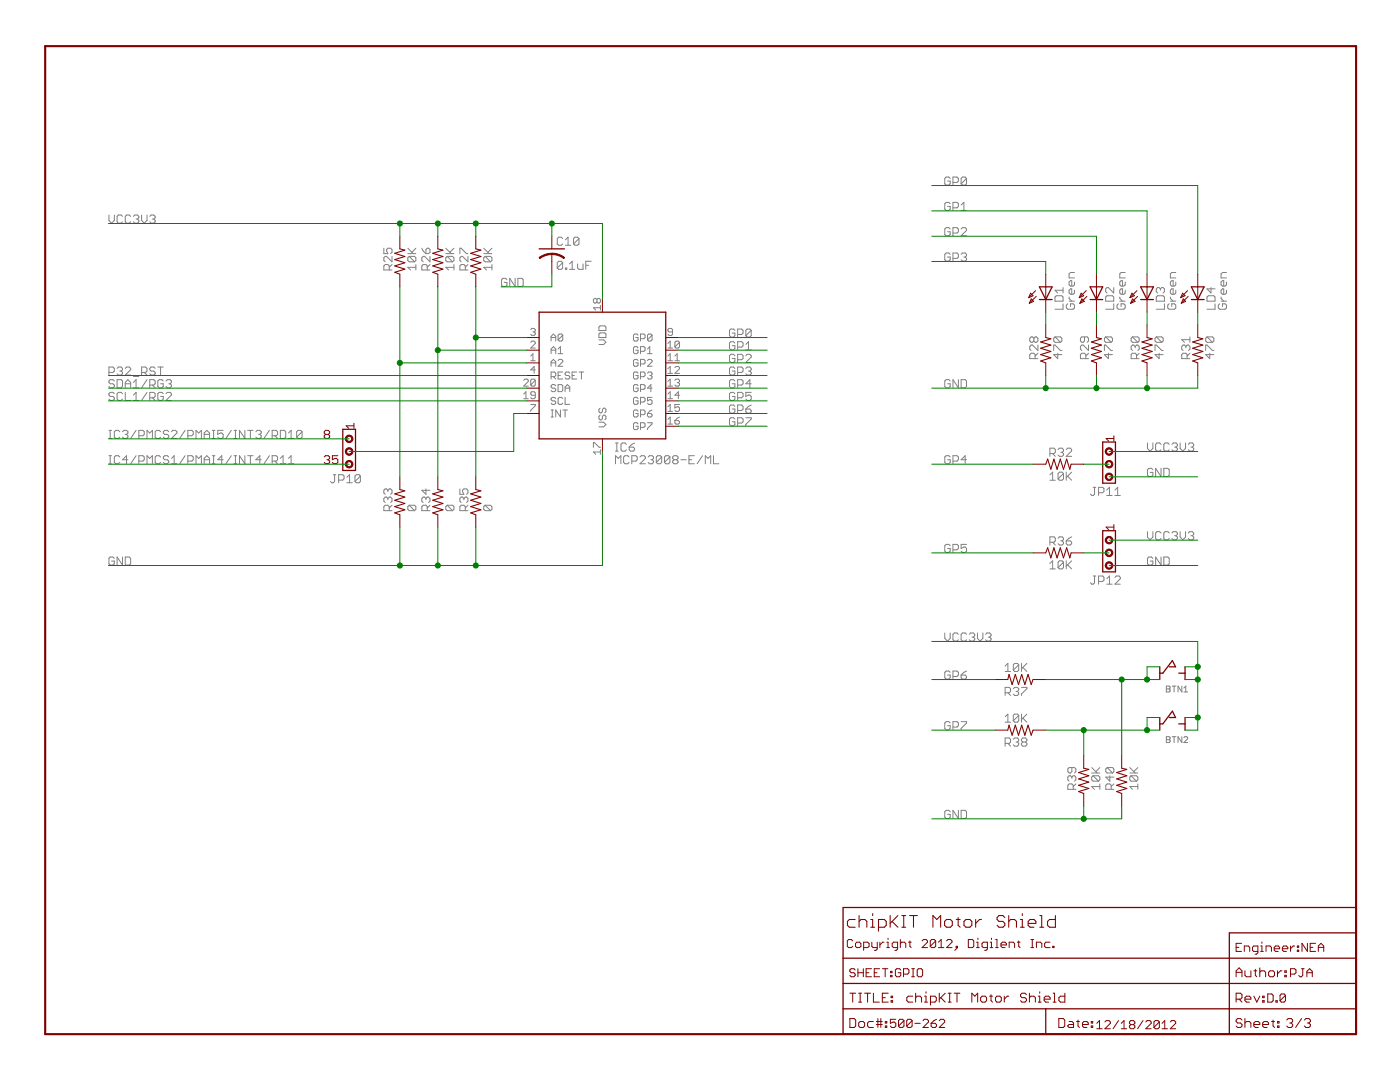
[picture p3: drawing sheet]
<svg xmlns="http://www.w3.org/2000/svg" width="279mm" height="216mm" viewBox="0 0 279 216" stroke-linecap="round" stroke-linejoin="round" font-family="sans-serif">
<g fill="none" stroke="#808080" stroke-width=".2">
<path d="M189.6 35.6l-.2-.3h-.6l-.2 .3v1.1l.2 .2h.6l.2-.2v-.6h-.5M190.2 36.4h.8l.3-.3v-.5l-.3-.3h-.8v1.6M192.9 35.6l-.3-.3h-.5l-.3 .3v1.1M192.9 35.6v1.1l-.3 .2h-.5l-.3-.2M192.9 35.6l-1.1 1.1M21.7 42.9v1.1l.6 .5 .5-.5v-1.1M24.4 43.2l-.2-.3h-.6l-.2 .3v1.1l.2 .2h.6l.2-.2M26.1 43.2l-.3-.3h-.5l-.3 .3v1.1l.3 .2h.5l.3-.2M26.6 43.2l.3-.3h.5l.3 .3v.3l-.3 .2M27.2 43.7h.2M27.4 43.7l.3 .3v.3l-.3 .2h-.5l-.3-.2M28.3 42.9v1.1l.5 .5 .5-.5v-1.1"/>
<path d="M29.9 43.2l.2-.3h.6l.3 .3v.3l-.3 .2M30.4 43.7h.3M30.7 43.7l.3 .3v.3l-.3 .2h-.6l-.2-.2M76.6 49.5v1.1h.8l-.2-.8 .2-.3h.6l.2 .3v.6l-.2 .2M77.7 53.9v-.8l-.3-.3h-.5l-.3 .3v.8h1.6M78.2 51.2v1l-1-1h-.3l-.3 .2v.6l.3 .2M78.2 52.8l-.5 .5M81.4 50.6h1.6M81.4 49.5l1.1 1.1M81.7 51.2l-.3 .2v.6l.3 .2h1M81.7 51.2h1l.3 .2v.6l-.3 .2M81.7 51.2l1 1"/>
<path d="M83 52.8v1.1M83 53.3h-1.6l.5 .6M83 49.5l-.8 .9M84.2 49.5l.3 .6 .5 .5M85.3 49.5h.2l.3 .3v.6l-.3 .2h-.5v-.8zM85.3 53.9v-.8l-.3-.3h-.5l-.3 .3v.8h1.6M85.8 51.2v1l-1.1-1h-.2l-.3 .2v.6l.3 .2M85.8 52.8l-.5 .5M89 50.6h1.6M89 49.5l1 1.1M89.2 51.2l-.2 .2v.6l.2 .2h1.1M89.2 51.2h1.1l.3 .2v.6l-.3 .2"/>
<path d="M89.2 51.2l1.1 1M90.6 52.8v1.1M90.6 53.3h-1.6l.5 .6M90.6 49.5l-.8 .9M91.8 50.6v-1.1h.2l1.1 1.1h.3M92.9 53.9v-.8l-.3-.3h-.6l-.2 .3v.8h1.6M93.4 51.2v1l-1.1-1h-.3l-.2 .2v.6l.2 .2M93.4 52.8l-.5 .5M96.5 50.6h1.7M96.5 49.5l1.1 1.1M96.8 51.2l-.3 .2v.6l.3 .2h1.1M96.8 51.2h1.1l.3 .2v.6l-.3 .2"/>
<path d="M96.8 51.2l1.1 1M98.2 52.8v1.1M98.2 53.3h-1.7l.6 .6M98.2 49.5l-.8 .9M101.2 55.8l-.3-.3h-.5l-.3 .3v1.1l.3 .3h.5l.3-.3v-.6h-.6M102.8 55.5v1.7l-1.1-1.7v1.7M103.4 55.5h.8l.2 .3v1.1l-.2 .3h-.8zM112.3 47.6l-.3-.3h-.5l-.3 .3v1.1l.3 .2h.5l.3-.2M112.3 52.4l-.3-.3h-.5l-.3 .3v1.1M112.3 52.4v1.1l-.3 .2h-.5l-.3-.2M112.3 52.4l-1.1 1.1M112.8 53.5h.3v.2h-.3z"/>
<path d="M112.8 48.9h1.1M112.8 47.9l.6-.6v1.6M113.6 53.7h1.1M113.6 52.7l.6-.6v1.6M115.3 52.7v.8l.2 .2h.9v-1M115.5 47.6l-.2-.3h-.6l-.2 .3v1.1M115.5 47.6v1.1l-.2 .2h-.6l-.2-.2M115.5 47.6l-1 1.1M116.9 52.9h.6M118 52.1h-1.1v1.6M119.1 59.8l-.2-.3h-.2l-.3 .3v.4l.3 .3h.2l.2-.3M119.1 59.8l.3-.3h.2l.2 .3v.4l-.2 .3h-.2l-.3-.3"/>
<path d="M119.1 59.8v.4M189.6 40.6l-.2-.2h-.6l-.2 .2v1.1l.2 .3h.6l.2-.3v-.5h-.5M189.6 45.7l-.2-.3h-.6l-.2 .3v1.1l.2 .3h.6l.2-.3v-.6h-.5M189.6 50.8l-.2-.3h-.6l-.2 .3v1l.2 .3h.6l.2-.3v-.5h-.5M190.2 41.5h.8l.3-.3v-.6l-.3-.2h-.8v1.6M190.2 46.5h.8l.3-.3v-.5l-.3-.3h-.8v1.7M190.2 51.6h.8l.3-.3v-.5l-.3-.3h-.8v1.6M191.8 45.7l.3-.3h.5l.3 .3v.3l-1.1 1.1h1.1M191.8 50.8l.3-.3h.5l.3 .3v.2l-.3 .3M191.8 42h1.1M191.8 40.9l.6-.5v1.6M192.4 51.3h.2"/>
<path d="M192.6 51.3l.3 .3v.2l-.3 .3h-.5l-.3-.3M210.5 59.3l.3-.3h1.1l.3 .3v.8h-1.7zM212.2 57.4v1.1M212.2 57.9h-1.7l.6 .6M213.4 59.3v.2l.5 .6M214.4 56.3v.5l-.2 .3h-.6l-.2-.3v-.5l.2-.3h.3v1.1M214.4 57.9v.6l-.2 .2h-.6l-.2-.2v-.6l.2-.3h.3v1.1M214.4 54.4h-.8l-.2 .3v.8h1M220.9 59h1.1l.3 .3v.8h-1.6v-.8zM222.3 57.4v1.1l-1.1-1.1h-.3l-.2 .2v.6l.2 .3M223.5 59.3v.2l.5 .6M224.6 57.9v.6l-.3 .2h-.6l-.2-.2v-.6l.2-.3h.3v1.1"/>
<path d="M224.6 56.3v.5l-.3 .3h-.6l-.2-.3v-.5l.2-.3h.3v1.1M224.6 54.4h-.9l-.2 .3v.8h1.1M230.8 59.3l.2-.3h1.1l.3 .3v.8h-1.6zM231.6 57.6l-.3-.2h-.3l-.2 .2v.6l.2 .3M231.6 57.6l.2-.2h.3l.3 .2v.6l-.3 .3M231.6 57.6v.3M233.6 59.3v.2l.5 .6M234.7 57.9v.6l-.3 .2h-.6l-.2-.2v-.6l.2-.3h.3v1.1M234.7 56.3v.5l-.3 .3h-.6l-.2-.3v-.5l.2-.3h.3v1.1M234.7 54.4h-.9l-.2 .3v.8h1.1M240.9 59.3l.3-.3h1l.3 .3v.8h-1.6zM241.7 57.4v1.1l-.8-.9h1.6"/>
<path d="M243.7 59.3v.2l.5 .6M244.8 57.9v.6l-.3 .2h-.5l-.3-.2v-.6l.3-.3h.2v1.1M244.8 56.3v.5l-.3 .3h-.5l-.3-.3v-.5l.3-.3h.2v1.1M244.8 54.4h-.8l-.3 .3v.8h1.1M21.7 74.3h.8l.3-.3v-.5l-.3-.3h-.8v1.6M22.8 76l-.3-.2h-.5l-.3 .2v.3l.3 .3h.5l.3 .2v.3l-.3 .3h-.5l-.3-.3M22.8 78.5l-.3-.2h-.5l-.3 .2v.3l.3 .3h.5l.3 .3v.2l-.3 .3h-.5l-.3-.3M23.4 75.8h.8l.2 .2v1.1l-.2 .3h-.8zM23.4 73.5l.2-.3h.6l.2 .3v.3l-.2 .2M23.9 74h.3M24.2 74l.2 .3v.3l-.2 .2h-.6l-.2-.2M24.4 78.5l-.2-.2h-.6l-.2 .2v1.1l.2 .3h.6l.2-.3"/>
<path d="M25 76.6h1.1M25 77.4v-1.1l.5-.5 .6 .5v1.1M25 78.3v1.6h1.1M25 73.5l.3-.3h.5l.3 .3v.3l-1.1 1h1.1M26.6 75.1h1.1M26.6 77.4h1.1M26.6 79.9h1.1M26.6 76.3l.6-.5v1.6M26.6 78.8l.6-.5v1.6M28.3 74.3h.8l.2-.3v-.5l-.2-.3h-.8v1.6M28.8 74.3l.5 .5M29.3 75.8l-1 1.6"/>
<path d="M29.3 78.3l-1 1.6M29.9 76.8h.8l.3-.2v-.6l-.3-.2h-.8v1.6M29.9 79.4h.8l.3-.3v-.6l-.3-.2h-.8v1.6M30.4 76.8l.6 .6M30.4 79.4l.6 .5M31 73.5l-.3-.3h-.6l-.2 .3v.3l.2 .2h.6l.3 .3v.3l-.3 .2h-.6l-.2-.2M31.5 73.2h1.1M32 73.2v1.6M32.6 76l-.3-.2h-.5l-.3 .2v1.1l.3 .3h.5l.3-.3v-.5h-.6M32.6 78.5l-.3-.2h-.5l-.3 .2v1.1l.3 .3h.5l.3-.3v-.5h-.6M33.1 76l.3-.2h.6l.2 .2v.3l-.2 .3M33.1 78.5l.3-.2h.6l.2 .2v.3l-1.1 1.1h1.1"/>
<path d="M33.7 76.6h.3M34 76.6l.2 .2v.3l-.2 .3h-.6l-.3-.3M104.5 75.9l.3-.3h.4l.2 .3v.2l-.9 .9h.9M104.5 78.6l.5-.4v1.4M104.5 79.6h.9M105.9 68.3l.2-.2h.5l.2 .2v.2l-.9 .9h.9M105.9 65.8l.2-.3h.5l.2 .3v.2l-.2 .2M105.9 71.1l.5-.5v1.4M105.9 72h.9M106.4 66.2h.2M106.6 66.2l.2 .3v.2l-.2 .2h-.5l-.2-.2M106.8 75.9v.9l-.2 .2h-.5l-.2-.2"/>
<path d="M106.8 78.9h-.7l-.2-.3 .2-.4h.5l.2 .2v.9l-.2 .3h-.5l-.2-.3M106.8 75.9l-.2-.3h-.5l-.2 .3v.9M106.8 73.8h-.9l.7-.7v1.4M106.8 75.9l-.9 .9M110 67.4h.9M110 68.1v-1l.4-.4 .5 .4v1M110 70.6v-1l.4-.4 .5 .4v1M110 73.1v-.9l.4-.5 .5 .5v.9M110 75.2h.7l.2-.3v-.4l-.2-.3h-.7v1.4M110 69.9h.9M110 72.4h.9M110.4 75.2l.5 .4"/>
<path d="M110.9 77l-.2-.2h-.5l-.2 .2v.2l.2 .2h.5l.2 .3v.2l-.2 .2h-.5l-.2-.2M110.9 79.5l-.2-.2h-.5l-.2 .2v.3l.2 .2h.5l.2 .2v.3l-.2 .2h-.5l-.2-.2M111.4 71.9l.2-.2h.5l.2 .2v.3l-.9 .9h.9M111.4 76.8h.7l.2 .2v.9l-.2 .2h-.7zM111.4 69.6l.4-.4v1.4M111.4 70.6h.9M111.4 74.9h.4M112.3 66.9v.9l-.2 .3h-.5l-.2-.3M112.3 66.9l-.2-.2h-.5l-.2 .2v.9M112.3 74.2h-.9v1.4h.9M112.3 79.5l-.2-.2h-.5l-.2 .2v1l.2 .2h.5l.2-.2M112.3 66.9l-.9 .9"/>
<path d="M112.8 78.1v-.9l.4-.4 .5 .4v.9M112.8 79.3v1.4h.9M112.8 77.4h.9M113.7 74.5l-.2-.3h-.5l-.2 .3v.2l.2 .2h.5l.2 .3v.2l-.2 .2h-.5l-.2-.2M114.2 74.9h.4M115.1 74.2h-.9v1.4h.9M115.6 74.2h.9M116 74.2v1.4M119.5 67.8h1l.4 .5-.4 .4h-1M119.5 66.7l.3-.3h.9l.2 .3v.7h-1.4zM119.5 65.3l.3-.3h.9l.2 .3v.7h-1.4zM119.8 61.4h-1.4l.5 .5"/>
<path d="M119.8 60.9v1M127.3 66.9l-.2-.2h-.4l-.3 .2v.9l.3 .3h.4l.2-.3v-.4h-.4M127.3 69.4l-.2-.2h-.4l-.3 .2v.9l.3 .3h.4l.2-.3v-.4h-.4M127.3 71.9l-.2-.2h-.4l-.3 .2v1l.3 .2h.4l.2-.2v-.5h-.4M127.3 74.5l-.2-.3h-.4l-.3 .3v.9l.3 .2h.4l.2-.2v-.5h-.4M127.3 77l-.2-.2h-.4l-.3 .2v.9l.3 .2h.4l.2-.2v-.5h-.4M127.3 79.5l-.2-.2h-.4l-.3 .2v1l.3 .2h.4l.2-.2v-.5h-.4M127.8 75.2h.7l.2-.3v-.4l-.2-.3h-.7v1.4M127.8 67.6h.7l.2-.2v-.5l-.2-.2h-.7v1.4M127.8 72.6h.7l.2-.2v-.5l-.2-.2h-.7v1.4M127.8 77.7h.7l.2-.3v-.4l-.2-.2h-.7v1.3M127.8 70.1h.7l.2-.2v-.5l-.2-.2h-.7v1.4"/>
<path d="M129.2 71.9l.2-.2h.5l.2 .2v.3l-.9 .9h.9M129.2 74.5l.2-.3h.5l.2 .3v.2l-.2 .2M129.2 70.6h.9M129.2 69.6l.5-.4v1.4M129.7 74.9h.2M129.9 74.9l.2 .3v.2l-.2 .2h-.5l-.2-.2M130.1 66.9l-.2-.2h-.5l-.2 .2v.9M130.1 66.9v.9l-.2 .3h-.5l-.2-.3M130.1 77.4h-.9l.7-.6v1.3M130.1 79.3h-.9v.7l.5-.2h.2l.2 .2v.5l-.2 .2h-.5l-.2-.2M130.1 66.9l-.9 .9M133.3 69.4h.9"/>
<path d="M133.3 72h.9M133.3 77h.9M133.3 79.6h.9M133.3 68.5l.5-.4v1.3M133.3 71.1l.5-.5v1.4M133.3 73.6l.5-.5v1.4M133.3 76.1l.5-.5v1.4M133.3 78.6l.5-.4v1.4M133.3 74.5h.9M134.2 66.2h-.7l-.2-.2v-.2l.2-.3h.5l.2 .3v.9l-.2 .2h-.5l-.2-.2M134.7 72h.9M134.7 75.9l.2-.3h.5l.2 .3v.2l-.2 .2"/>
<path d="M134.7 73.3l.2-.2h.5l.2 .2v.3l-.9 .9h.9M134.7 71.1l.4-.5v1.4M135.1 76.3h.3M135.4 76.3l.2 .3v.2l-.2 .2h-.5l-.2-.2M135.6 68.3l-.2-.2h-.5l-.2 .2v.9M135.6 68.3v.9l-.2 .2h-.5l-.2-.2M135.6 78.9h-.9l.7-.7v1.4M135.6 68.3l-.9 .9M146.7 78.5l-.3-.2h-.5l-.3 .2v1.1l.3 .3h.5l.3-.3v-.5h-.6M146.7 71l-.3-.3h-.5l-.3 .3v1.1l.3 .2h.5l.3-.2v-.6h-.6M146.7 76l-.3-.2h-.5l-.3 .2v1.1l.3 .3h.5l.3-.3v-.5h-.6M146.7 65.9l-.3-.2h-.5l-.3 .2v1.1l.3 .3h.5l.3-.3v-.5h-.6"/>
<path d="M146.7 68.5l-.3-.3h-.5l-.3 .3v1l.3 .3h.5l.3-.3v-.5h-.6M146.7 73.5l-.3-.3h-.5l-.3 .3v1.1l.3 .2h.5l.3-.2v-.6h-.6M147.2 66.7h.8l.3-.2v-.6l-.3-.2h-.8v1.6M147.2 76.8h.8l.3-.2v-.6l-.3-.2h-.8v1.6M147.2 79.4h.8l.3-.3v-.6l-.3-.2h-.8v1.6M147.2 69.3h.8l.3-.3v-.5l-.3-.3h-.8v1.6M147.2 71.8h.8l.3-.3v-.5l-.3-.3h-.8v1.6M147.2 74.3h.8l.3-.3v-.5l-.3-.3h-.8v1.6M148.8 71l.3-.3h.5l.3 .3v.2l-1.1 1.1h1.1M148.8 73.5l.3-.3h.5l.3 .3v.3l-.3 .2M148.8 69.8h1.1M148.8 68.7l.6-.5v1.6"/>
<path d="M149.4 74h.2M149.6 74l.3 .3v.3l-.3 .2h-.5l-.3-.2M149.9 78.3h-1.1v.8l.8-.3 .3 .3v.5l-.3 .3h-.5l-.3-.3M149.9 76.6h-1.1l.8-.8v1.6M149.9 65.9l-.3-.2h-.5l-.3 .2v1.1M149.9 65.9v1.1l-.3 .3h-.5l-.3-.3M149.9 65.9l-1.1 1.1M189.6 76l-.2-.2h-.6l-.2 .2v1.1l.2 .3h.6l.2-.3v-.5h-.5M191.3 75.8v1.6l-1.1-1.6v1.6M191.8 75.8h.8l.3 .2v1.1l-.3 .3h-.8zM206.3 67.5l-.2-.3h-.3l-.3 .3v.5l.3 .3h.3l.2-.3M206.3 67.5l.3-.3h.3l.2 .3v.5l-.2 .3h-.3l-.3-.3"/>
<path d="M206.3 67.5v.5M206.6 71.6v-.8l-.3-.3h-.5l-.3 .3v.8h1.6M207.1 68.9v1l-1-1h-.3l-.3 .2v.6l.3 .2M207.1 70.5l-.5 .5M210.3 69.9v-1h.3l1 1h.3M210.6 67.2l-.3 .3v.5l.3 .3h1M210.6 67.2h1l.3 .3v.5l-.3 .3M210.6 67.2l1 1.1M211.1 70.5v1.1l-.8-.8h1.6M212.2 60.6v1.1h-1.7M213.1 60.6l-.3 .3v.5l.3 .3h1.1l.2-.3v-.5l-.2-.3h-.6v.6M213.4 60.1h1"/>
<path d="M216.4 67.2v.8l-.2 .3h-.3l-.3-.3v-.5l.3-.3h1.1l.2 .3v.5l-.2 .3M216.7 71.6v-.8l-.3-.3h-.5l-.3 .3v.8h1.6M217.2 68.9v1l-1-1h-.3l-.3 .2v.6l.3 .2M217.2 70.5l-.5 .5M220.4 69.9v-1h.3l1 1h.3M220.7 67.2l-.3 .3v.5l.3 .3h1M220.7 67.2h1l.3 .3v.5l-.3 .3M220.7 67.2l1 1.1M221.2 70.5v1.1l-.8-.8h1.6M222.3 60.6v1.1h-1.6M223.2 60.6l-.3 .3v.5l.3 .3h1.1l.3-.3v-.5l-.3-.3h-.6v.6M223.5 60.1h1.1"/>
<path d="M226 67.2l-.3 .3v.5l.3 .3h1.1M226 67.2h1.1l.3 .3v.5l-.3 .3M226 67.2l1.1 1.1M226.5 69.1l-.2-.2h-.3l-.3 .2v.6l.3 .2M226.5 69.1l.3-.2h.3l.3 .2v.6l-.3 .2M226.5 69.1v.3M226.8 71.6v-.8l-.3-.3h-.5l-.3 .3v.8h1.7M227.4 70.5l-.6 .5M230.5 69.9v-1h.3l1.1 1h.2M230.8 67.2l-.3 .3v.5l.3 .3h1.1M230.8 67.2h1.1l.2 .3v.5l-.2 .3M230.8 67.2l1.1 1.1"/>
<path d="M231.3 70.5v1.1l-.8-.8h1.6M232.4 60.6v1.1h-1.6M233.3 60.6l-.3 .3v.5l.3 .3h1.1l.3-.3v-.5l-.3-.3h-.6v.6M233.6 60.1h1.1M236.7 69.1l-.3-.2h-.3l-.3 .2v.6l.3 .2M236.7 69.1l.2-.2h.3l.3 .2v.6l-.3 .2M236.7 69.1v.3M236.9 71.6v-.8l-.2-.3h-.6l-.3 .3v.8h1.7M237.5 70.5l-.6 .5M237.5 67.2v1.1M237.5 67.8h-1.7l.6 .5M240.6 69.9v-1h.3l1.1 1h.3"/>
<path d="M240.9 67.2l-.3 .3v.5l.3 .3h1.1M240.9 67.2h1.1l.3 .3v.5l-.3 .3M240.9 67.2l1.1 1.1M241.4 70.5v1.1l-.8-.8h1.7M242.5 60.6v1.1h-1.6M243.4 60.6l-.3 .3v.5l.3 .3h1.1l.3-.3v-.5l-.3-.3h-.5v.6M243.7 60.1h1.1M21.7 90.9h.6M21.7 92.5h.6M21.7 87.5h.6M21.7 85.9h.6M22 85.9v1.6"/>
<path d="M22 90.9v1.6M23.9 91.2l-.3-.3h-.5l-.3 .3v1.1l.3 .2h.5l.3-.2M23.9 86.1l-.3-.2h-.5l-.3 .2v1.1l.3 .3h.5l.3-.3M24.4 86.1l.3-.2h.6l.2 .2v.3l-.2 .3M25 86.7h.3M25.3 86.7l.2 .3v.2l-.2 .3h-.6l-.3-.3M25.5 91.7h-1.1l.9-.8v1.6M27.2 85.9l-1.1 1.6M27.2 90.9l-1.1 1.6M27.7 92h.8l.3-.3v-.5l-.3-.3h-.8v1.6M27.7 87h.8l.3-.3v-.6l-.3-.2h-.8v1.6M29.3 87.5v-1.6l.6 .5 .5-.5v1.6"/>
<path d="M29.3 92.5v-1.6l.6 .6 .5-.6v1.6M32 91.2l-.2-.3h-.6l-.2 .3v1.1l.2 .2h.6l.2-.2M32 86.1l-.2-.2h-.6l-.2 .2v1.1l.2 .3h.6l.2-.3M33.7 91.2l-.3-.3h-.5l-.3 .3v.3l.3 .2h.5l.3 .3v.3l-.3 .2h-.5l-.3-.2M33.7 86.1l-.3-.2h-.5l-.3 .2v.3l.3 .3h.5l.3 .3v.2l-.3 .3h-.5l-.3-.3M34.2 92.5h1.1M34.2 86.1l.3-.2h.5l.3 .2v.3l-1.1 1.1h1.1M34.2 91.5l.6-.6v1.6M36.9 85.9l-1 1.6M36.9 90.9l-1 1.6M37.5 92h.8l.3-.3v-.5l-.3-.3h-.8v1.6M37.5 87h.8l.3-.3v-.6l-.3-.2h-.8v1.6"/>
<path d="M39.1 87.5v-1.6l.5 .5 .6-.5v1.6M39.1 92.5v-1.6l.5 .6 .6-.6v1.6M40.7 91.7h1.1M40.7 86.7h1.1M40.7 87.5v-1.1l.6-.5 .5 .5v1.1M40.7 92.5v-1l.6-.6 .5 .6v1M42.4 90.9h.5M42.4 92.5h.5M42.4 87.5h.5M42.4 85.9h.5M42.6 85.9v1.6M42.6 90.9v1.6"/>
<path d="M44.5 91.7h-1l.8-.8v1.6M44.5 85.9h-1v.8l.8-.3 .2 .3v.5l-.2 .3h-.6l-.2-.3M46.2 85.9l-1.1 1.6M46.2 90.9l-1.1 1.6M46.7 90.9h.5M46.7 92.5h.5M46.7 87.5h.5M46.7 85.9h.5M47 85.9v1.6M47 90.9v1.6M48.9 85.9v1.6l-1.1-1.6v1.6M48.9 90.9v1.6l-1.1-1.6v1.6"/>
<path d="M49.4 90.9h1.1M49.4 85.9h1.1M50 85.9v1.6M50 90.9v1.6M51.1 86.1l.2-.2h.6l.2 .2v.3l-.2 .3M51.6 86.7h.3M51.9 86.7l.2 .3v.2l-.2 .3h-.6l-.2-.3M52.1 91.7h-1l.8-.8v1.6M53.8 85.9l-1.1 1.6M53.8 90.9l-1.1 1.6M54.3 92h.8l.3-.3v-.5l-.3-.3h-.8v1.6M54.3 87h.8l.3-.3v-.6l-.3-.2h-.8v1.6"/>
<path d="M54.9 87l.5 .5M54.9 92l.5 .5M55.9 92.5h1.1M55.9 85.9h.8l.3 .2v1.1l-.3 .3h-.8zM55.9 91.5l.6-.6v1.6M57.6 92.5h1.1M57.6 87.5h1.1M57.6 86.4l.5-.5v1.6M57.6 91.5l.5-.6v1.6M60.3 86.1v1.1l-.3 .3h-.5l-.3-.3M60.3 86.1l-.3-.2h-.5l-.3 .2v1.1M60.3 86.1l-1.1 1.1"/>
<path d="M66.5 94.7h.5M66.8 94.7v1.4l-.3 .2h-.3l-.2-.2M67.6 95.8h.8l.3-.3v-.5l-.3-.3h-.8v1.6M69.2 96.3h1.1M69.2 95.2l.6-.5v1.6M71.9 95v1.1l-.2 .2h-.6l-.3-.2M71.9 95l-.2-.3h-.6l-.3 .3v1.1M71.9 95l-1.1 1.1M77.4 99.5l-.2-.3h-.3l-.3 .3v.5l.3 .3M77.4 99.5l.3-.3h.3l.2 .3v.5l-.2 .3M77.4 97.8l-.2-.2h-.3l-.3 .2v.6l.3 .2M77.4 97.8l.3-.2h.3l.2 .2v.6l-.2 .2"/>
<path d="M77.4 97.8v.3M77.4 99.5v.2M85 99.5l.3-.3h.2l.3 .3v.5l-.3 .3M85 99.5l-.3-.3h-.2l-.3 .3v.5l.3 .3M85 97.6v1l-.8-.8h1.6M85 99.5v.2M91.8 97.6v1h.8l-.3-.5v-.3l.3-.2h.5l.3 .2v.6l-.3 .2M92.6 99.5l-.3-.3h-.3l-.2 .3v.5l.2 .3M92.6 99.5l.3-.3h.2l.3 .3v.5l-.3 .3M92.6 99.5v.2M105.9 80.7h.9v.2l-.9 1v.2M110 83.2h.4"/>
<path d="M110 81.8h.4M110.2 81.8v1.4M111.8 81.8v1.4l-.9-1.4v1.4M112.3 81.8h.9M112.8 81.8v1.4M118.4 89.3v-1h.3l.9 1h.2M119.5 84.2h1l.4 .5-.4 .5h-1M119.8 81.4l-.3 .3v.4l.3 .3h.2l.2-.3v-.4l.3-.3h.2l.2 .3v.4l-.2 .3M119.8 82.8l-.3 .3v.4l.3 .3h.2l.2-.3v-.4l.3-.3h.2l.2 .3v.4l-.2 .3M119.8 89.7v1M119.8 90.2h-1.4l.5 .5M122.8 92.5v-1.6l.6 .6 .5-.6v1.6"/>
<path d="M122.8 90h.6M122.8 88.4h.6M123.1 88.4v1.6M125 88.7l-.3-.3h-.5l-.3 .3v1l.3 .3h.5l.3-.3M125.5 91.2l-.2-.3h-.6l-.2 .3v1.1l.2 .2h.6l.2-.2M125.6 89.2h.8l.2 .3v.2l-.2 .3h-.6l-.2-.3zM126.1 92h.8l.3-.3v-.5l-.3-.3h-.8v1.6M126.6 88.4l-.5 .3-.5 .5M127.3 84.6l-.2-.3h-.4l-.3 .3v.9l.3 .2h.4l.2-.2v-.5h-.4M127.3 82l-.2-.2h-.4l-.3 .2v1l.3 .2h.4l.2-.2v-.5h-.4M127.7 91.2l.3-.3h.5l.3 .3v.3l-1.1 1h1.1M127.8 80.2h.7l.2-.2v-.5l-.2-.2h-.7v1.4"/>
<path d="M127.8 82.7h.7l.2-.2v-.5l-.2-.2h-.7v1.4M127.8 85.3h.7l.2-.3v-.4l-.2-.3h-.7v1.4M129.2 82.5h.7l.2 .2v.3l-.2 .2h-.5l-.2-.2zM129.2 84.3h.9v.3l-.9 .9v.2M129.3 91.2l.3-.3h.6l.2 .3v.3l-.2 .2M129.9 91.7h.3M130.1 81.8l-.9 .7M130.2 91.7l.2 .3v.3l-.2 .2h-.6l-.3-.2M132.1 91.2l-.3-.3h-.5l-.3 .3v1.1M132.1 91.2v1.1l-.3 .2h-.5l-.3-.2M132.1 91.2l-1.1 1.1M133.3 81.2l.5-.5v1.4"/>
<path d="M133.3 83.7l.5-.5v1.4M133.3 82.1h.9M133.3 84.6h.9M133.7 91.2l-.3-.3h-.5l-.3 .3v1.1M133.7 91.2v1.1l-.3 .2h-.5l-.3-.2M133.7 91.2l-1.1 1.1M134.5 91.7l-.3-.2v-.3l.3-.3h.5l.3 .3v.3l-.3 .2M134.5 91.7l-.3 .3v.3l.3 .2h.5l.3-.2v-.3l-.3-.3M134.5 91.7h.5M134.7 83.9h.7l.2 .3v.2l-.2 .2h-.5l-.2-.2zM135.6 80.7h-.9v.7l.4-.2h.3l.2 .2v.5l-.2 .2h-.5l-.2-.2M135.6 83.2l-.9 .7"/>
<path d="M135.9 91.7h1M137.5 91.7h.5M138.6 90.9h-1.1v1.6h1.1M140.2 90.9l-1.1 1.6M140.8 92.5v-1.6l.5 .6 .5-.6v1.6M142.4 90.9v1.6h1.1M146.7 81.1l-.3-.3h-.5l-.3 .3v1.1l.3 .2h.5l.3-.2v-.6h-.6M146.7 83.6l-.3-.2h-.5l-.3 .2v1.1l.3 .3h.5l.3-.3v-.5h-.6M147.2 81.9h.8l.3-.3v-.5l-.3-.3h-.8v1.6M147.2 84.4h.8l.3-.2v-.6l-.3-.2h-.8v1.6M148.8 81.6h.8l.3 .3v.3l-.3 .2h-.5l-.3-.2zM148.8 83.4h1.1v.2l-1.1 1.1v.3"/>
<path d="M149.9 80.8l-.5 .3-.6 .5M189.6 91.2l-.2-.3h-.6l-.2 .3v1.1l.2 .2h.6l.2-.2v-.6h-.5M190.2 92h.8l.3-.3v-.5l-.3-.3h-.8v1.6M192.9 91.7h-1.1l.8-.8v1.6M209.5 94.7l.6-.5v1.6M209.5 95.8h1.1M209.5 90.5h.9l.2-.2v-.6l-.2-.3h-.9v1.7M210.1 90.5l.5 .6M211.2 89.7l.2-.3h.6l.2 .3v.3l-.2 .3M211.7 90.3h.3M212 90.3l.2 .2v.3l-.2 .3h-.6l-.2-.3M212.2 94.5l-.2-.3h-.6l-.2 .3v1.1"/>
<path d="M212.2 94.5v1.1l-.2 .2h-.6l-.2-.2M212.2 94.5l-1 1.1M212.8 94.2v1.6M212.8 89.7l.3-.3h.5l.3 .3v.3l-1.1 1.1h1.1M213.1 95l.8 .8M213.9 94.2l-1.1 1.1M218.2 97.2h.5M218.4 97.2v1.4l-.2 .3h-.3l-.3-.3M219.2 98.3h.9l.2-.3v-.5l-.2-.3h-.9v1.7M220.9 98.9h1.1M220.9 97.8l.5-.6v1.7M222.5 98.9h1.1"/>
<path d="M222.5 97.8l.6-.6v1.7M229 88.4v1.1l.5 .5 .6-.5v-1.1M230.1 93.7l-.3-.2h-.5l-.3 .2v1.1l.3 .3h.5l.3-.3v-.5h-.6M231.7 88.7l-.3-.3h-.5l-.3 .3v1l.3 .3h.5l.3-.3M231.7 93.5v1.6l-1.1-1.6v1.6M232.3 93.5h.8l.2 .2v1.1l-.2 .3h-.8zM233.3 88.7l-.2-.3h-.6l-.2 .3v1l.2 .3h.6l.2-.3M233.9 88.7l.2-.3h.6l.3 .3v.2l-.3 .3M234.4 89.2h.3M234.7 89.2l.3 .3v.2l-.3 .3h-.6l-.2-.3M235.5 88.4v1.1l.6 .5 .5-.5v-1.1M237.2 88.7l.2-.3h.6l.2 .3v.2l-.2 .3"/>
<path d="M237.7 89.2h.3M238 89.2l.2 .3v.2l-.2 .3h-.6l-.2-.3M22.8 111.4l-.3-.3h-.5l-.3 .3v1.1l.3 .3h.5l.3-.3v-.5h-.5M24.4 111.1v1.7l-1-1.7v1.7M25 111.1h.8l.3 .3v1.1l-.3 .3h-.8zM77.7 101.9v-.8l-.3-.3h-.5l-.3 .3v.8h1.6M78.2 100.8l-.5 .6M81.7 100.8l-.3 .3v.5l.3 .3h1M81.7 100.8h1l.3 .3v.5l-.3 .3M81.7 100.8l1 1.1M85.3 101.9v-.8l-.3-.3h-.5l-.3 .3v.8h1.6M85.8 100.8l-.5 .6"/>
<path d="M89.2 100.8l-.2 .3v.5l.2 .3h1.1M89.2 100.8h1.1l.3 .3v.5l-.3 .3M89.2 100.8l1.1 1.1M92.9 101.9v-.8l-.3-.3h-.6l-.2 .3v.8h1.6M93.4 100.8l-.5 .6M96.8 100.8l-.3 .3v.5l.3 .3h1.1M96.8 100.8h1.1l.3 .3v.5l-.3 .3M96.8 100.8l1.1 1.1M189.6 108.9l-.2-.3h-.6l-.2 .3v1.1l.2 .2h.6l.2-.2v-.6h-.5M190.2 109.7h.8l.3-.3v-.5l-.3-.3h-.8v1.6M192.9 108.6h-1.1v.8l.8-.2 .3 .2v.6l-.3 .2h-.5l-.3-.2M209.5 112.4l.6-.5v1.6"/>
<path d="M209.5 113.5h1.1M209.5 108.2h.9l.2-.3v-.5l-.2-.3h-.9v1.7M210.1 108.2l.5 .6M211.2 107.4l.2-.3h.6l.2 .3v.3l-.2 .2M211.7 107.9h.3M212 107.9l.2 .3v.3l-.2 .3h-.6l-.2-.3M212.2 112.2v1.1l-.2 .2h-.6l-.2-.2M212.2 112.2l-.2-.3h-.6l-.2 .3v1.1M212.2 112.2l-1 1.1M212.8 107.9h.8l.3 .3v.3l-.3 .3h-.5l-.3-.3zM212.8 111.9v1.6M213.1 112.7l.8 .8"/>
<path d="M213.9 111.9l-1.1 1.1M213.9 107.1l-1.1 .8M218.2 114.9h.5M218.4 114.9v1.4l-.2 .3h-.3l-.3-.3M219.2 116h.9l.2-.3v-.5l-.2-.3h-.9v1.7M220.9 115.5l.5-.6v1.7M220.9 116.6h1.1M222.5 115.2l.3-.3h.5l.3 .3v.3l-1.1 1.1h1.1M229 106.1v1.1l.5 .5 .6-.5v-1.1M230.1 111.4l-.3-.3h-.5l-.3 .3v1.1l.3 .3h.5l.3-.3v-.5h-.6M231.7 106.4l-.3-.3h-.5l-.3 .3v1l.3 .3h.5l.3-.3M231.7 111.1v1.7l-1.1-1.7v1.7"/>
<path d="M232.3 111.1h.8l.2 .3v1.1l-.2 .3h-.8zM233.3 106.4l-.2-.3h-.6l-.2 .3v1l.2 .3h.6l.2-.3M233.9 106.4l.2-.3h.6l.3 .3v.2l-.3 .3M234.4 106.9h.3M234.7 106.9l.3 .3v.2l-.3 .3h-.6l-.2-.3M235.5 106.1v1.1l.6 .5 .5-.5v-1.1M237.2 106.4l.2-.3h.6l.2 .3v.2l-.2 .3M237.7 106.9h.3M238 106.9l.2 .3v.2l-.2 .3h-.6l-.2-.3M188.6 126.3v1.1l.5 .5 .5-.5v-1.1M189.6 134.2l-.2-.3h-.6l-.2 .3v1l.2 .3h.6l.2-.3v-.5h-.5M190.2 135h.8l.3-.3v-.5l-.3-.3h-.8v1.6"/>
<path d="M191.3 126.6l-.3-.3h-.5l-.3 .3v1.1l.3 .2h.5l.3-.2M191.8 134.7h.8l.3 .3v.2l-.3 .3h-.5l-.3-.3zM192.9 126.6l-.3-.3h-.5l-.3 .3v1.1l.3 .2h.5l.3-.2M192.9 133.9l-.5 .3-.6 .5M193.4 126.6l.3-.3h.5l.3 .3v.3l-.3 .2M194 127.1h.2M194.2 127.1l.3 .3v.3l-.3 .2h-.5l-.3-.2M195.1 126.3v1.1l.5 .5 .6-.5v-1.1M196.7 126.6l.3-.3h.5l.3 .3v.3l-.3 .2M197.2 127.1h.3M197.5 127.1l.3 .3v.3l-.3 .2h-.5l-.3-.2M200.6 132.9l.5-.5v1.6"/>
<path d="M200.6 134h1.1M200.6 138.2h.8l.3-.2v-.6l-.3-.2h-.8v1.6M201.1 138.2l.6 .6M202.2 137.4l.3-.2h.6l.2 .2v.3l-.2 .3M202.8 138h.3M203.1 138l.2 .2v.3l-.2 .3h-.6l-.3-.3M203.3 132.7l-.2-.3h-.6l-.3 .3v1M203.3 132.7v1l-.2 .3h-.6l-.3-.3M203.3 132.7l-1.1 1M203.9 132.4v1.6M203.9 137.2h1v.2l-1 1.1v.3M204.1 133.2l.8 .8"/>
<path d="M204.9 132.4l-1 1.1M232.8 136.9h.5l.2 .2-.2 .4 .2 .4-.2 .2h-.5zM232.8 137.5h.5M233.9 136.9h.8M234.3 136.9v1.2M235.9 136.9v1.2l-.8-1.2v1.2M236.3 137.3l.3-.4v1.2M236.3 138.1h.7M189.6 144.3l-.2-.3h-.6l-.2 .3v1.1l.2 .2h.6l.2-.2v-.6h-.5M190.2 145.1h.8l.3-.3v-.5l-.3-.3h-.8v1.6M191.8 144h1.1v.3l-1.1 1.1v.2M200.6 143l.5-.5v1.6"/>
<path d="M200.6 144.1h1.1M200.6 148.3h.8l.3-.2v-.6l-.3-.2h-.8v1.6M201.1 148.3l.6 .6M202.2 147.5l.3-.2h.6l.2 .2v.3l-.2 .3M202.8 148.1h.3M203.1 148.1l.2 .2v.3l-.2 .3h-.6l-.3-.3M203.3 142.7v1.1l-.2 .3h-.6l-.3-.3M203.3 142.7l-.2-.2h-.6l-.3 .2v1.1M203.3 142.7l-1.1 1.1M203.9 142.5v1.6M204.1 148.1l-.2-.3v-.3l.2-.2h.6l.2 .2v.3l-.2 .3M204.1 148.1l-.2 .2v.3l.2 .3h.6l.2-.3v-.3l-.2-.2"/>
<path d="M204.1 143.3l.8 .8M204.1 148.1h.6M204.9 142.5l-1 1.1M213.9 153.2v.8l-.3 .2h-.2l-.3-.2v-.6l.3-.2h1l.3 .2v.6l-.3 .2M213.9 155.1v.2M213.9 155.1l-.3-.3h-.2l-.3 .3v.5l.3 .3M213.9 155.1l.3-.3h.2l.3 .3v.5l-.3 .3M214.2 157.5v-.8l-.3-.3h-.5l-.3 .3v.8h1.6M214.7 156.4l-.5 .6M217.9 154.2h1.6M217.9 153.2l1 1M218.1 154.8l-.2 .3v.5l.2 .3h1.1"/>
<path d="M218.1 154.8h1.1l.3 .3v.5l-.3 .3M218.1 154.8l1.1 1.1M219.5 157h-1.6l.5 .5M219.5 156.4v1.1M219.5 153.2l-.8 .8M221 153.2l-.3 .2v.6l.3 .2h1M221 153.2h1l.3 .2v.6l-.3 .2M221 153.2l1 1M221.5 154.8v1.1l-.8-.8h1.6M221.8 157.5v-.8l-.3-.3h-.5l-.3 .3v.8h1.6M222.3 156.4l-.5 .6M225.5 154.2h1.6"/>
<path d="M225.5 153.2l1 1M225.7 154.8h1.1l.3 .3v.5l-.3 .3M225.7 154.8l-.2 .3v.5l.2 .3h1.1M225.7 154.8l1.1 1.1M227.1 157h-1.6l.5 .5M227.1 156.4v1.1M227.1 153.2l-.8 .8M232.8 147h.5l.2 .2-.2 .4 .2 .4-.2 .2h-.5zM232.8 147.6h.5M233.9 147h.8M234.3 147v1.2M235.9 147v1.2l-.8-1.2v1.2"/>
<path d="M236.3 147.2l.2-.2h.3l.2 .2v.2l-.7 .8h.7M189.6 162l-.2-.3h-.6l-.2 .3v1l.2 .3h.6l.2-.3v-.5h-.5M191.3 161.7v1.6l-1.1-1.6v1.6M191.8 161.7h.8l.3 .3v1l-.3 .3h-.8z"/>
</g>
<g fill="none" stroke="#800000" stroke-width=".21">
<path d="M79.8 49.7l1 .2-2 .6 2 .7-2 .6 2 .6-2 .7 2 .6-2 .6 1 .4M87.4 49.7l1 .2-2 .6 2 .7-2 .6 2 .6-2 .7 2 .6-2 .6 1 .4M95 49.7l1 .2-2.1 .6 2.1 .7-2.1 .6 2.1 .6-2.1 .7 2.1 .6-2.1 .6 1.1 .4M208.7 67.4l1 .2-2 .6 2 .7-2 .6 2 .6-2 .7 2 .6-2 .6 1 .4M218.8 67.4l1 .2-2 .6 2 .7-2 .6 2 .6-2 .7 2 .6-2 .6 1 .4M228.9 67.4l1 .2-2 .6 2 .7-2 .6 2 .6-2 .7 2 .6-2 .6 1 .4M239 67.4l1.1 .2-2.1 .6 2.1 .7-2.1 .6 2.1 .6-2.1 .7 2.1 .6-2.1 .6 1 .4M79.8 97.7l1 .2-2 .7 2 .6-2 .6 2 .7-2 .6 2 .6-2 .6 1 .4M87.4 97.7l1 .2-2 .7 2 .6-2 .6 2 .7-2 .6 2 .6-2 .6 1 .4M95 97.7l1 .2-2.1 .7 2.1 .6-2.1 .6 2.1 .7-2.1 .6 2.1 .6-2.1 .6 1.1 .4M208.7 92.6l.4-1 .6 2 .6-2 .7 2 .6-2 .6 2 .7-2 .6 2 .3-1M208.7 110.3l.4-1 .6 2 .6-2 .7 2 .6-2 .6 2 .7-2 .6 2 .3-1"/>
<path d="M201.1 135.6l.3-1 .6 2 .6-2 .7 2 .6-2 .6 2 .7-2 .6 2 .4-1M201.1 145.7l.3-1 .6 2 .6-2 .7 2 .6-2 .6 2 .7-2 .6 2 .4-1M216.3 153.3l1 .2-2 .7 2 .6-2 .6 2 .7-2 .6 2 .6-2 .6 1 .4M223.9 153.3l1 .2-2 .7 2 .6-2 .6 2 .7-2 .6 2 .6-2 .6 1 .4M170.7 183.5h-1.2l-.4 .4v.7l.4 .4h1.2M171.4 183.9l.4-.4h.8l.4 .4v1.1M171.4 182.7v2.3M173.8 183.5h.4v1.5M173.8 185h.7M174.2 182.3v.4M175.3 185h1.2l.4-.4v-.7l-.4-.4h-1.2v2.3M177.7 182.7v2.3"/>
<path d="M178 183.9l1.2 1.1M179.2 182.7l-1.5 1.6M180 185h.8M180 182.7h.8M180.4 182.7v2.3M181.5 182.7h1.6M182.3 182.7v2.3M186.2 185v-2.3l.8 .8 .7-.8v2.3M188.9 183.5h.8l.4 .4v.7l-.4 .4h-.8l-.4-.4v-.7zM190.8 183.5h.8M191.2 183.1v1.5l.4 .4M192.4 183.9l.4-.4h.7l.5 .4v.7l-.5 .4h-.7l-.4-.4z"/>
<path d="M194.7 183.5v1.5M195.9 183.5h-.4l-.8 .8M200.5 183.1l-.3-.4h-.8l-.4 .4v.4l.4 .4h.8l.3 .4v.3l-.3 .4h-.8l-.4-.4M201.3 183.9l.4-.4h.8l.4 .4v1.1M201.3 182.7v2.3M203.6 183.5h.4v1.5M203.6 185h.8M204 182.3v.4M205.2 184.3h1.5v-.4l-.3-.4h-.8l-.4 .4v.7l.4 .4h.8M207.5 185h.8M207.5 182.7h.4v2.3M210.6 182.7v2.3h-1.1l-.4-.4v-.7l.4-.4h1.1"/>
</g>
<g fill="none" stroke="#800000" stroke-width=".2">
<path d="M79.8 47.1v2.6M79.8 54.7v2.5M87.4 47.1v2.6M87.4 54.7v2.5M95 47.1v2.6M95 54.7v2.5M110.1 47.1v2.6M110.1 50.7v4M120.2 59.8v2.5M205.7 58.5l.5 .5-.9 .4zM205.8 59.6l.5 .5-.9 .4zM206.7 58l-1.4 1.4"/>
<path d="M206.8 59.1l-1.4 1.4M208.7 54.7v7.6M215.8 58.5l.5 .5-.9 .4zM215.9 59.6l.5 .5-.9 .4zM216.8 58l-1.4 1.4M216.9 59.1l-1.4 1.4M218.8 54.7v7.6M225.9 58.5l.5 .5-.9 .4zM226 59.6l.5 .5-.9 .4zM226.9 58l-1.4 1.4M227 59.1l-1.4 1.4M228.9 54.7v7.6"/>
<path d="M236 58.5l.5 .5-.9 .4zM236.1 59.6l.5 .5-.8 .4zM237 58l-1.4 1.4M237.1 59.1l-1.3 1.4M239 54.7v7.6M105.1 67.4h2.5M105.1 69.9h2.5M105.1 72.4h2.5M105.1 74.9h2.5M105.1 77.4h2.5M105.1 80h2.5M132.9 67.4h2.5"/>
<path d="M132.9 69.9h2.5M132.9 72.4h2.5M132.9 74.9h2.5M132.9 77.4h2.5M132.9 80h2.5M208.7 64.8v2.6M208.7 72.4v2.5M218.8 64.8v2.6M218.8 72.4v2.5M228.9 64.8v2.6M228.9 72.4v2.5M239 64.8v2.6"/>
<path d="M239 72.4v2.5M64.7 91.2l.3-.3h.5l.3 .3v.3l-.3 .2M65 86.7l-.3-.3v-.3l.3-.2h.5l.3 .2v.3l-.3 .3M65 86.7l-.3 .3v.2l.3 .3h.5l.3-.3v-.2l-.3-.3M65 86.7h.5M65.2 91.7h.3M65.5 91.7l.3 .3v.3l-.3 .2h-.5l-.3-.2M67.4 90.9h-1.1v.8l.6-.2h.2l.3 .2v.6l-.3 .2h-.5l-.3-.2M70.6 85h-1.5l.5 .5M70.6 84.5v1M79.8 95.1v2.6M87.4 95.1v2.6"/>
<path d="M95 95.1v2.6M105.1 82.5h2.5M120.2 87.6v2.5M132.9 82.5h2.5M132.9 85h2.5M206.2 92.6h2.5M213.8 92.6h2.5M222.3 87.5h-1.6l.6 .5M222.3 87v1M79.8 102.7v2.6M87.4 102.7v2.6M95 102.7v2.6"/>
<path d="M206.2 110.3h2.5M213.8 110.3h2.5M222.3 104.7v1M222.3 105.2h-1.6l.6 .5M198.6 135.6h2.5M206.2 135.6h2.5M198.6 145.7h2.5M206.2 145.7h2.5M216.3 150.7v2.6M216.3 158.3v2.6M223.9 150.7v2.6M223.9 158.3v2.6"/>
<path d="M169.6 198.2h1.2M170.2 187.7l-.3-.2h-.5l-.3 .2v1.1l.3 .3h.5l.3-.3M170.2 198.2v1.8M170.7 193.5l-.3-.2h-.5l-.3 .2v.3l.3 .3h.5l.3 .3v.2l-.3 .3h-.5l-.3-.3M171 188h.5l.3 .3v.5l-.3 .3h-.5l-.3-.3v-.5zM171.2 194.1h1.1M171.2 193.3v1.6M171.4 200h.6M171.4 198.2h.6M171.7 198.2v1.8M172.3 193.3v1.6M172.4 189.1h.8l.2-.3v-.5l-.2-.3h-.8v1.6"/>
<path d="M172.6 198.2h1.1M172.8 194.1h.6M173.1 198.2v1.8M173.9 193.3h-1.1v1.6h1.1M174 188v.8l.2 .3h.9M174.3 198.2v1.8h1.2M174.5 194.1h.5M175.1 188v1.4l-.3 .2h-.3M175.6 193.3h-1.1v1.6h1.1M175.6 188v1.1M176.1 199.1h.6M176.1 193.3h1.1"/>
<path d="M176.4 188h-.3l-.5 .6M176.7 193.3v1.6M177 189.1h.5M177 188h.2v1.1M177.2 187.2v.3M177.3 198.2h-1.2v1.8h1.2M177.7 193.8h.3v.3h-.3zM177.7 194.6h.3v.3h-.3zM177.8 199.7h.3v.3h-.3zM177.8 198.8h.3v.3h-.3zM179.1 189.1h-.8l-.2-.3v-.5l.2-.3h.8v1.4l-.2 .2h-.3M179.7 188.3l.3-.3h.5l.3 .3v.8"/>
<path d="M179.7 187.5v1.6M179.8 193.5l-.3-.2h-.5l-.3 .2v1.1l.3 .3h.5l.3-.3v-.5h-.6M180.3 194.4h.8l.3-.3v-.6l-.3-.2h-.8v1.6M181.3 188h.5M181.6 187.7v1.1l.2 .3M181.9 193.3h.6M181.9 194.9h.6M182.2 198.8h-.9l-.3 .3v.6l.3 .3h.9M182.2 193.3v1.6M182.7 199.1l.3-.3h.6l.3 .3v.9M182.7 198.2v1.8M183.3 193.3h.6l.2 .2v1.1l-.2 .3h-.6l-.3-.3v-1.1z"/>
<path d="M184 187.7l.3-.2h.5l.3 .2v.3l-1.1 1.1h1.1M184.5 200h.6M184.5 198.8h.3v1.2M184.8 197.9v.3M185.7 200h.9l.3-.3v-.6l-.3-.3h-.9v1.8M186.7 187.7l-.2-.2h-.6l-.2 .2v1.1M186.7 187.7v1.1l-.2 .3h-.6l-.2-.3M186.7 187.7l-1 1.1M187.3 189.1h1.1M187.3 188l.5-.5v1.6M187.5 198.2v1.8M187.7 199.1l.9 .9"/>
<path d="M188.6 198.2l-1.1 1.2M188.9 187.7l.3-.2h.5l.3 .2v.3l-1.1 1.1h1.1M189.2 200h.6M189.2 198.2h.6M189.5 198.2v1.8M190.4 198.2h1.2M190.8 188.8h.3v.3h-.3zM191 198.2v1.8M191.1 189.1l-.6 .5M193.3 187.5h.8l.2 .2v1.1l-.2 .3h-.8zM194 200v-1.8l.5 .6 .6-.6v1.8M194.9 189.1h.5"/>
<path d="M194.9 188h.3v1.1M195.2 187.2v.3M195.7 199.1l.3-.3h.6l.3 .3v.6l-.3 .3h-.6l-.3-.3zM197.1 189.1h-.9l-.2-.3v-.5l.2-.3h.9v1.4l-.3 .2h-.3M197.5 198.8h.6M197.6 189.1h.5M197.6 188h.3v1.1M197.8 198.5v1.2l.3 .3M197.9 187.2v.3M198.7 187.5h.3v1.6M198.7 189.1h.5M198.9 198.8h.6l.3 .3v.6l-.3 .3h-.6l-.2-.3v-.6z"/>
<path d="M199.8 188.6h1.1v-.3l-.3-.3h-.6l-.2 .3v.5l.2 .3h.6M200.4 198.8v1.2M201.3 198.8h-.3l-.6 .6M201.4 189.1v-1.1h.8l.3 .3v.8M203 188h.6M203.3 187.7v1.1l.3 .3M204.9 198.5l-.3-.3h-.6l-.3 .3v.3l.3 .3h.6l.3 .3v.3l-.3 .3h-.6l-.3-.3M205.4 199.1l.3-.3h.6l.3 .3v.9M205.4 198.2v1.8M205.7 187.5h.6M205.7 189.1h.6M206 187.5v1.6"/>
<path d="M206.8 189.1v-1.1h.8l.3 .3v.8M207.2 200h.6M207.2 198.8h.3v1.2M207.5 197.9v.3M208.4 199.4h1.2v-.3l-.3-.3h-.6l-.3 .3v.6l.3 .3h.6M209.5 188h-.8l-.2 .3v.5l.2 .3h.8M210.1 188.8h.3v.3h-.3zM210.2 200h.6M210.2 198.2h.3v1.8M212.5 198.2v1.8h-.9l-.3-.3v-.6l.3-.3h.9M246.7 189h.5M246.7 194.9v-1.2l.6-.6 .6 .6v1.2"/>
<path d="M246.7 199.4h.9l.3-.3v-.6l-.3-.3h-.9v1.8M246.7 194h1.2M247.3 199.4l.6 .6M247.8 188.2h-1.1v1.6h1.1M248.3 189.8v-1h.8l.3 .2v.8M248.5 199.4h1.1v-.3l-.3-.3h-.5l-.3 .3v.6l.3 .3h.5M248.5 193.7v.9l.3 .3h.8v-1.2M250.2 198.8l.6 1.2 .6-1.2M250.2 193.7h.6M250.5 193.4v1.2l.3 .3M251 189.8h-.8l-.2-.2v-.6l.2-.2h.8v1.3l-.2 .3h-.3M251.4 193.1v1.8"/>
<path d="M251.4 194l.3-.3h.6l.3 .3v.9M251.6 189.8h.5M251.6 188.8h.2v1M251.8 188v.2M252 199.7h.3v.3h-.3zM252 198.8h.3v.3h-.3zM252.7 189.8v-1h.8l.2 .2v.8M253 198.3h.8l.3 .3v1.1l-.3 .3h-.8zM253.2 194l.3-.3h.6l.3 .3v.6l-.3 .3h-.6l-.3-.3zM254.3 189.3h1.1v-.3l-.3-.2h-.5l-.3 .2v.6l.3 .2h.5M254.6 199.7h.3v.3h-.3zM255 193.7v1.2"/>
<path d="M255.8 193.7h-.3l-.5 .6M255.9 189.3h1.1v-.3l-.3-.2h-.5l-.3 .2v.6l.3 .2h.5M256.4 194.6h.3v.3h-.3zM256.4 193.7h.3v.3h-.3zM256.5 198.6v1.1l-.2 .3h-.6l-.2-.3M256.5 198.6l-.2-.3h-.6l-.2 .3v1.1M256.5 198.6l-1 1.1M257.6 188.8v1M257.6 194.4h.8l.2-.3v-.6l-.2-.2h-.8v1.6M258.4 188.8h-.3l-.5 .5M258.9 189.6h.3v.2h-.3zM258.9 188.8h.3v.2h-.3z"/>
<path d="M259.7 193.3h.6M260 193.3v1.3l-.3 .3h-.2l-.3-.3M260.8 194.9v-1.1l.6-.5 .5 .5v1.1M260.8 194.1h1.1M260.9 188.2v1.6l-1.1-1.6v1.6M261.5 189h.5M262.6 188.2h-1.1v1.6h1.1M263.1 189h1.1M263.1 189.8v-1l.5-.6 .6 .6v1M169.6 203.2h.9l.3 .3v1.2l-.3 .3h-.9zM171.4 204.1l.3-.3h.6l.3 .3v.6l-.3 .3h-.6l-.3-.3zM174.3 203.8h-.9l-.3 .3v.6l.3 .3h.9"/>
<path d="M174.9 203.8h1.2M174.9 204.4h1.2M175.2 203.2v1.8M175.8 203.2v1.8M176.7 204.7h.3v.3h-.3zM176.7 203.8h.3v.3h-.3zM178.8 203.4h-1.1v.8l.8-.3 .3 .3v.5l-.3 .3h-.6l-.2-.3M180.4 203.7l-.3-.3h-.5l-.3 .3v1M180.4 203.7v1l-.3 .3h-.5l-.3-.3M180.4 203.7l-1.1 1M182 203.7l-.2-.3h-.6l-.2 .3v1M182 203.7v1l-.2 .3h-.6l-.2-.3"/>
<path d="M182 203.7l-1 1M182.6 204.2h1.1M184.2 203.7l.3-.3h.5l.3 .3v.2l-1.1 1.1h1.1M185.8 204.2h.8l.3 .3v.2l-.3 .3h-.5l-.3-.3zM186.9 203.4l-1.1 .8M187.5 203.7l.2-.3h.6l.2 .3v.2l-1 1.1h1M211.3 203.2h.9l.3 .3v1.2l-.3 .3h-.9zM213.4 203.8h.6l.2 .3v.9h-.8l-.3-.3 .3-.3h.8M214.8 203.8h.6M215.1 203.5v1.2l.3 .3M216 204.4h1.2v-.3l-.3-.3h-.6l-.3 .3v.6l.3 .3h.6M217.8 204.7h.3v.3h-.3z"/>
<path d="M217.8 203.8h.3v.3h-.3zM218.9 204.2l.5-.6v1.7M218.9 205.3h1.1M220.5 203.9l.3-.3h.5l.3 .3v.3l-1.1 1.1h1.1M223.2 203.6l-1.1 1.7M223.8 205.3h1.1M223.8 204.2l.5-.6v1.7M225.7 204.4l-.3 .3v.3l.3 .3h.5l.3-.3v-.3l-.3-.3M225.7 204.4l-.3-.2v-.3l.3-.3h.5l.3 .3v.3l-.3 .2M225.7 204.4h.5M228.1 203.6l-1.1 1.7M228.7 203.9l.2-.3h.6l.2 .3v.3l-1 1.1h1"/>
<path d="M231.4 203.9v1.1l-.3 .3h-.5l-.3-.3M231.4 203.9l-.3-.3h-.5l-.3 .3v1.1M231.4 203.9l-1.1 1.1M231.9 205.3h1.1M231.9 204.2l.6-.6v1.7M233.6 203.9l.2-.3h.6l.2 .3v.3l-1 1.1h1M247.9 203.5l-.3-.3h-.6l-.3 .3v.3l.3 .3h.6l.3 .3v.3l-.3 .3h-.6l-.3-.3M248.5 204.1l.3-.3h.5l.3 .3v.9M248.5 203.2v1.8M250.2 204.4h1.2v-.3l-.3-.3h-.6l-.3 .3v.6l.3 .3h.6M252 204.4h1.2v-.3l-.3-.3h-.6l-.3 .3v.6l.3 .3h.6M253.8 203.8h.6"/>
<path d="M254.1 203.5v1.2l.3 .3M255 204.7h.2v.3h-.2zM255 203.8h.2v.3h-.2zM256.8 203.5l.3-.3h.6l.3 .3v.3l-.3 .3M257.4 204.1h.3M257.7 204.1l.3 .3v.3l-.3 .3h-.6l-.3-.3M259.8 203.2l-1.2 1.8M260.3 203.5l.3-.3h.6l.3 .3v.3l-.3 .3M260.9 204.1h.3M261.2 204.1l.3 .3v.3l-.3 .3h-.6l-.3-.3"/>
</g>
<path d="M9 9.2h261.6v197.2h-261.6z" fill="none" stroke="#800000" stroke-width=".42"/>
<g fill="none" stroke="#800000" stroke-width=".25">
<path d="M107.6 49.7h5M207.4 57.2h2.6l-1.3 2.6zM207.4 59.8h2.6M217.6 59.8h2.5M217.6 57.2h2.5l-1.3 2.6zM227.6 59.8h2.6M227.6 57.2h2.6l-1.3 2.6zM237.8 59.8h2.5M237.8 57.2h2.5l-1.3 2.6zM107.6 62.3h25.3v25.3h-25.3zM68.4 85.7h2.6v8.2h-2.6zM220.1 88.2h2.5v8.2h-2.5z"/>
<path d="M220.1 105.9h2.5v8.2h-2.5zM231.5 133.1v2.5M233.3 133.1h1.3l-.6-1.3-1.9 2.5h-.6M235.2 134.3h1.3M236.5 133.1v2.5M231.5 143.2v2.5M233.3 143.2h1.3l-.6-1.3-1.9 2.5h-.6M235.2 144.4h1.3M236.5 143.2v2.5M168.3 181.1h102.3v25.3h-102.3zM168.3 196.2h102.3M168.3 191.2h102.3"/>
<path d="M270.6 186.1h-25.3v20.3M168.3 201.3h102.3M208.7 201.3v5.1"/>
</g>
<g fill="#800000" stroke="#800000" stroke-width=".2">
<path d="M220.8 94.7a.76 .76 0 0 1 1.2 .1 .76 .76 0 0 1-.5 1.1 .76 .76 0 0 1-.9-.8h.2a.5 .5 0 0 1 .7-.5 .5 .5 0 0 1 .2 .8 .5 .5 0 0 1-.8-.1l-.1-.2h-.2z" fill-rule="evenodd"/>
<path d="M220.8 89.6a.76 .76 0 0 1 1.2 .1 .76 .76 0 0 1-.5 1.1 .76 .76 0 0 1-.9-.7h.2a.5 .5 0 0 1 .7-.5 .5 .5 0 0 1 .2 .8 .5 .5 0 0 1-.8-.1l-.1-.2h-.2z" fill-rule="evenodd"/>
<path d="M220.8 92.1a.76 .76 0 0 1 1.2 .1 .76 .76 0 0 1-.5 1.2 .76 .76 0 0 1-.9-.8h.2a.5 .5 0 0 1 .7-.5 .5 .5 0 0 1 .2 .8 .5 .5 0 0 1-.8-.1l-.1-.2h-.2z" fill-rule="evenodd"/>
<path d="M220.8 112.4a.76 .76 0 0 1 1.2 .1 .76 .76 0 0 1-.5 1.1 .76 .76 0 0 1-.9-.8h.2a.5 .5 0 0 1 .7-.5 .5 .5 0 0 1 .2 .8 .5 .5 0 0 1-.8-.1l-.1-.2h-.2z" fill-rule="evenodd"/>
<path d="M220.8 107.3a.76 .76 0 0 1 1.2 .1 .76 .76 0 0 1-.5 1.1 .76 .76 0 0 1-.9-.7h.2a.5 .5 0 0 1 .7-.5 .5 .5 0 0 1 .2 .8 .5 .5 0 0 1-.8-.2l-.1-.1h-.2z" fill-rule="evenodd"/>
<path d="M220.8 109.8a.76 .76 0 0 1 1.2 .1 .76 .76 0 0 1-.5 1.2 .76 .76 0 0 1-.9-.8h.2a.5 .5 0 0 1 .7-.5 .5 .5 0 0 1 .2 .8 .5 .5 0 0 1-.8-.1l-.1-.2h-.2z" fill-rule="evenodd"/>
<path d="M69.1 92.1a.76 .76 0 0 1 1.2 .1 .76 .76 0 0 1-.4 1.2 .76 .76 0 0 1-1-.8h.3a.5 .5 0 0 1 .6-.5 .5 .5 0 0 1 .2 .8 .5 .5 0 0 1-.8-.1v-.2h-.3z" fill-rule="evenodd"/>
<path d="M69.1 87.1a.76 .76 0 0 1 1.2 .1 .76 .76 0 0 1-.4 1.1 .76 .76 0 0 1-1-.7h.3a.5 .5 0 0 1 .6-.5 .5 .5 0 0 1 .2 .8 .5 .5 0 0 1-.8-.2v-.1h-.3z" fill-rule="evenodd"/>
<path d="M69.1 89.6a.76 .76 0 0 1 1.2 .1 .76 .76 0 0 1-.4 1.1 .76 .76 0 0 1-1-.7h.3a.5 .5 0 0 1 .7-.5 .5 .5 0 0 1 .1 .8 .5 .5 0 0 1-.8-.1v-.2h-.3z" fill-rule="evenodd"/>
<path d="M110.1 50.5l1.4 .2 1.2 .7-.2 .2-1.4-.7-1-.1z" fill-rule="evenodd"/>
<path d="M107.6 51.4l1.2-.6 1.3-.3v.3l-1 .1-1.4 .7z" fill-rule="evenodd"/>
</g>
<g fill="none" stroke="#008000" stroke-width=".2">
<path d="M185.9 37h53.1v17.7M21.7 44.6h98.5v15.2M79.8 44.6v2.5M79.8 57.2v37.9M87.4 44.6v2.5M87.4 57.2v37.9M95 44.6v2.5M95 57.2v37.9M110.1 44.6v2.5M110.1 54.7v2.5h-10.1M185.9 52.2h22.8v2.5M185.9 47.1h32.9v7.6"/>
<path d="M185.9 42.1h43v12.6M21.7 77.4h83.4M21.7 74.9h83.4M21.7 80h83.4M79.8 72.4h25.3M87.4 69.9h17.7M95 67.4h10.1M135.4 77.4h17.7M135.4 67.4h17.7M135.4 69.9h17.7M135.4 72.4h17.7M135.4 74.9h17.7"/>
<path d="M135.4 80h17.7M208.7 62.3v2.5M208.7 74.9v2.5M218.8 62.3v2.5M218.8 74.9v2.5M228.9 62.3v2.5M228.9 74.9v2.5M239 62.3v2.5M239 74.9v2.5h-53.1M21.7 92.6h48M21.7 87.6h48M105.1 82.5h-2.6v7.6h-32.8"/>
<path d="M120.2 90.1v22.7h-98.5M135.4 82.5h17.7M135.4 85h17.7M185.9 92.6h20.3M216.3 92.6h5M221.3 95.1h17.7M221.3 90.1h17.7M79.8 105.3v7.5M87.4 105.3v7.5M95 105.3v7.5M185.9 110.3h20.3M216.3 110.3h5"/>
<path d="M221.3 112.8h17.7M221.3 107.8h17.7M185.9 128h53.1v17.7h-2.5M185.9 135.6h12.7M208.7 135.6h22.8M223.9 135.6v15.1M231.5 133.1h-2.6v2.5M236.5 135.6h2.5M236.5 133.1h2.5M185.9 145.7h12.7M208.7 145.7h22.8M216.3 145.7v5"/>
<path d="M231.5 143.2h-2.6v2.5M236.5 143.2h2.5M216.3 160.9v2.5M223.9 160.9v2.5h-38"/>
</g>
<g fill="#008000" stroke="#008000" stroke-width=".2">
<circle cx="228.9" cy="77.4" r=".51"/>
<circle cx="218.8" cy="77.4" r=".51"/>
<circle cx="208.7" cy="77.4" r=".51"/>
<circle cx="216.3" cy="163.4" r=".51"/>
<circle cx="95" cy="112.8" r=".51"/>
<circle cx="87.4" cy="112.8" r=".51"/>
<circle cx="79.8" cy="112.8" r=".51"/>
<circle cx="239" cy="143.2" r=".51"/>
<circle cx="239" cy="135.6" r=".51"/>
<circle cx="239" cy="133.1" r=".51"/>
<circle cx="110.1" cy="44.6" r=".51"/>
<circle cx="79.8" cy="44.6" r=".51"/>
<circle cx="87.4" cy="44.6" r=".51"/>
<circle cx="95" cy="44.6" r=".51"/>
<circle cx="228.9" cy="135.6" r=".51"/>
<circle cx="223.9" cy="135.6" r=".51"/>
<circle cx="228.9" cy="145.7" r=".51"/>
<circle cx="216.3" cy="145.7" r=".51"/>
<circle cx="79.8" cy="72.4" r=".51"/>
<circle cx="87.4" cy="69.9" r=".51"/>
<circle cx="95" cy="67.4" r=".51"/>
</g>
</svg>
